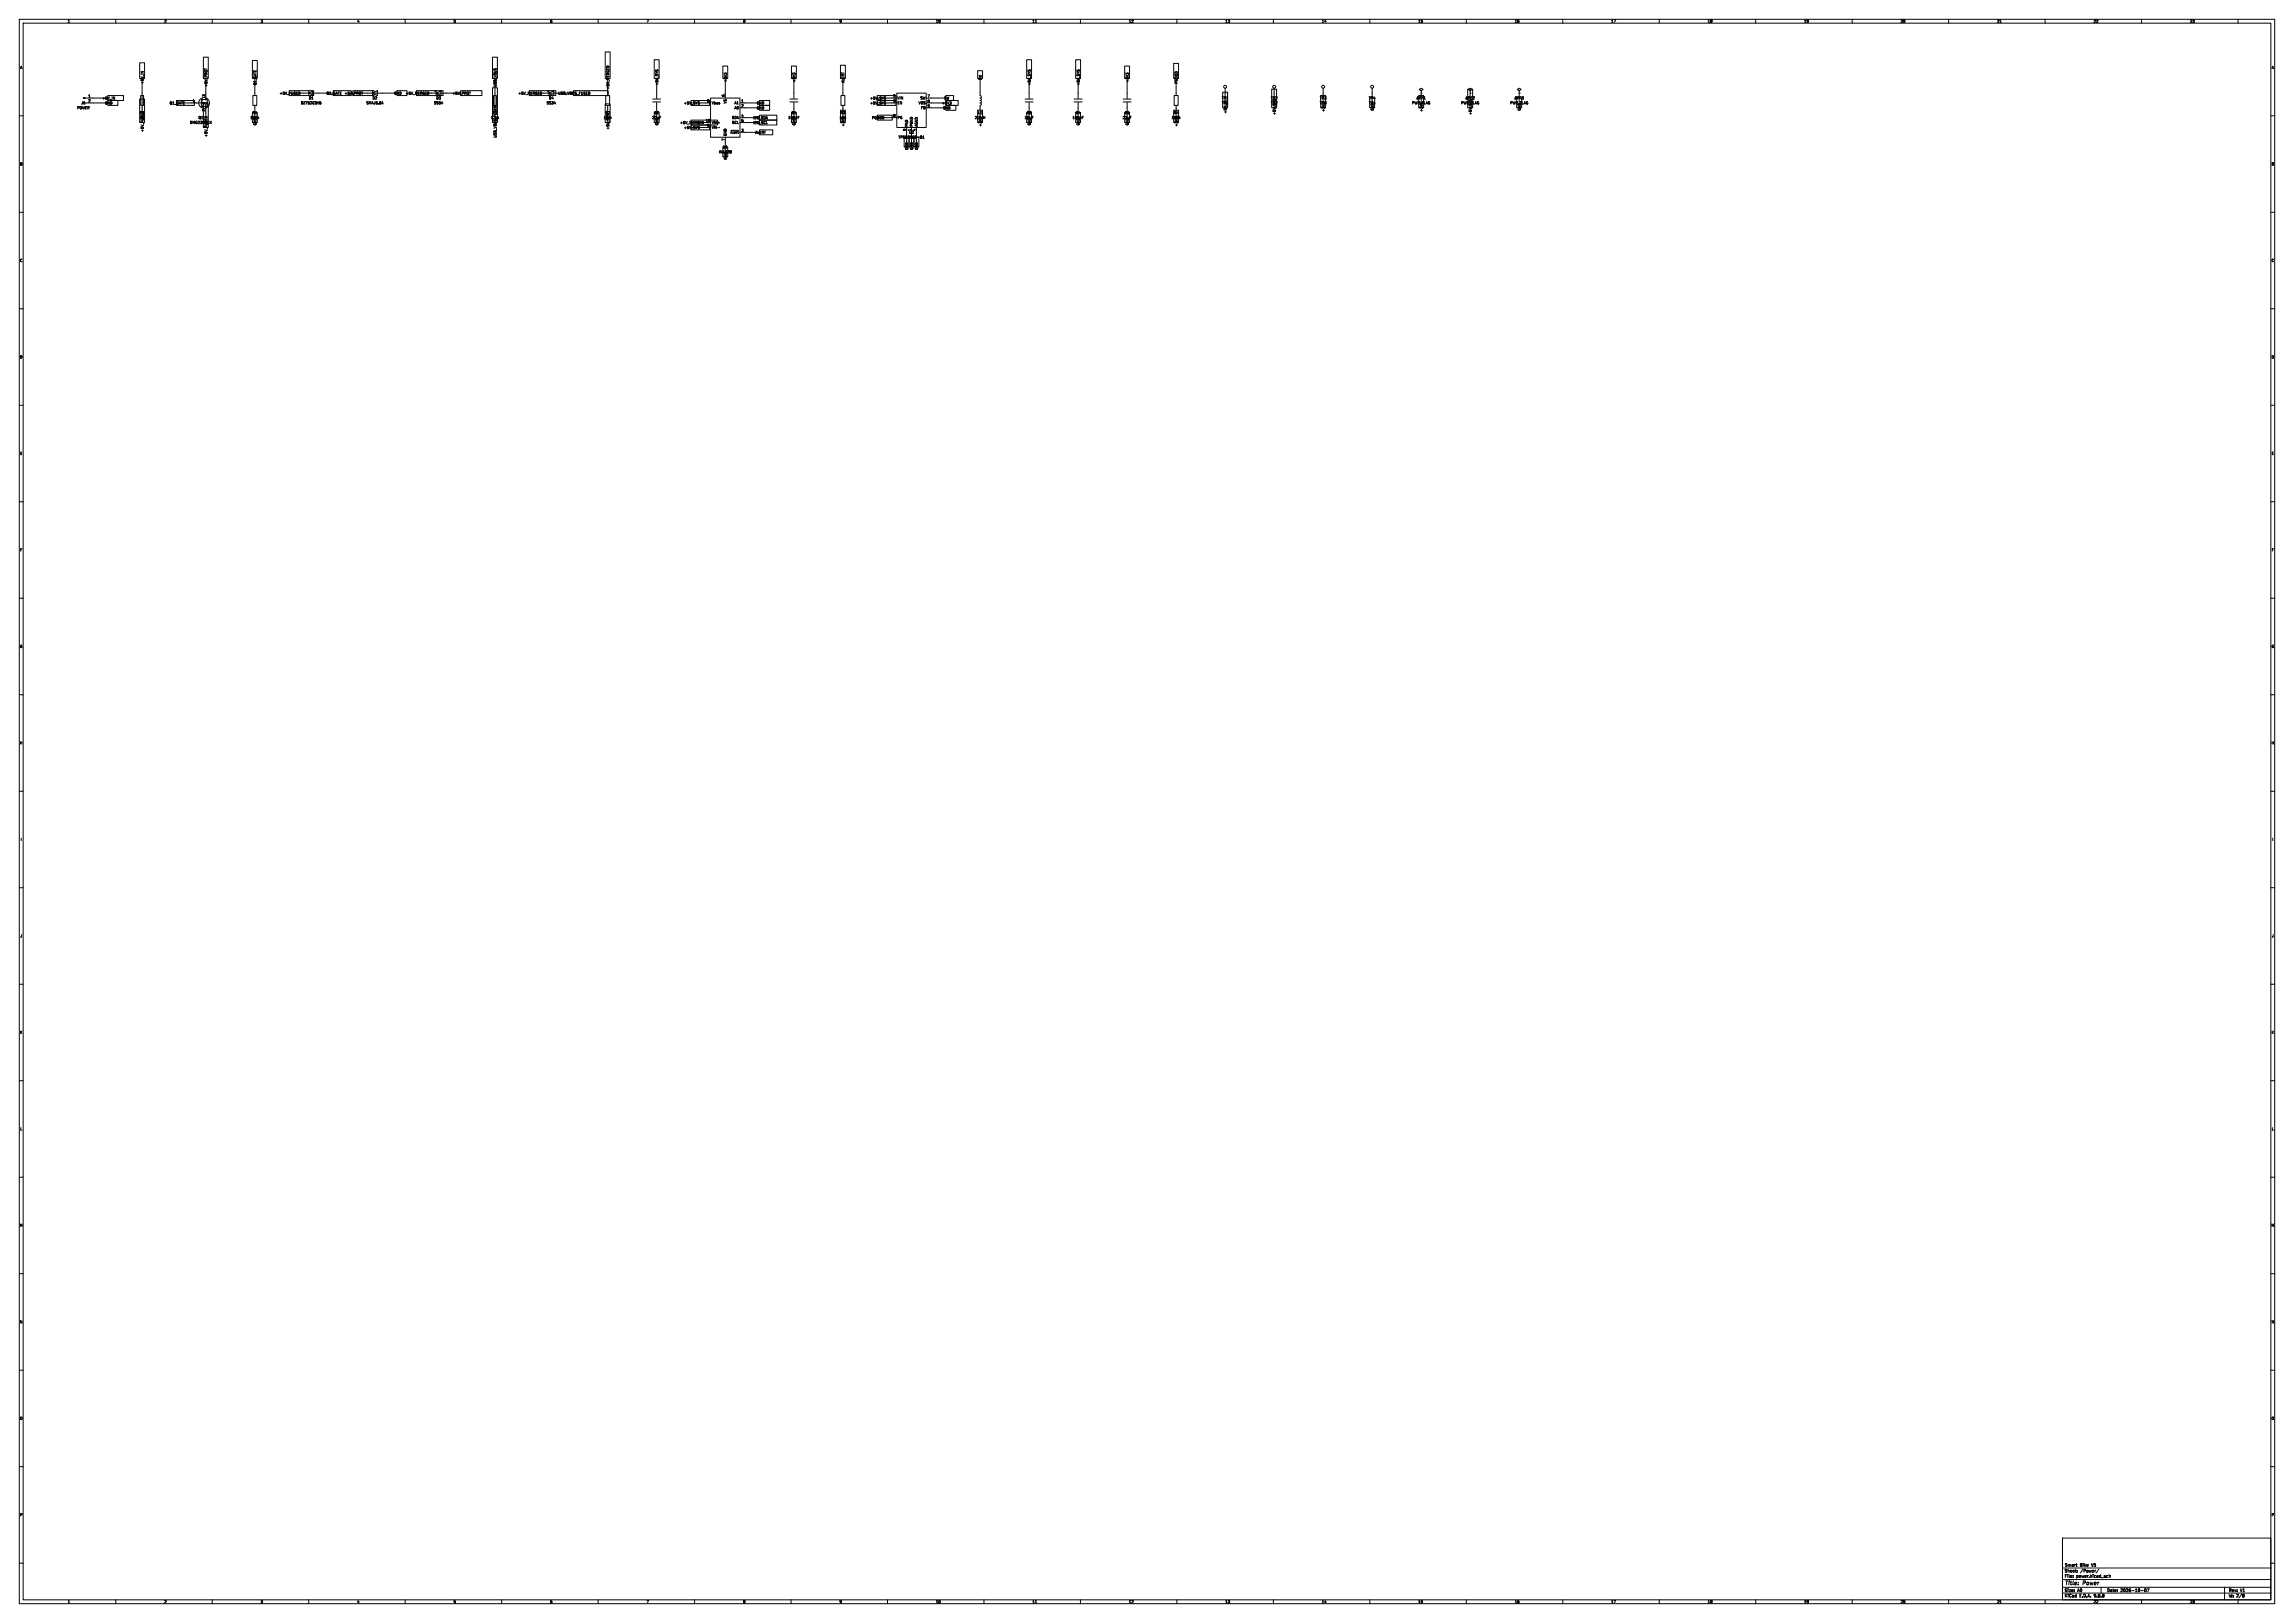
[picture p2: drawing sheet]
<svg xmlns="http://www.w3.org/2000/svg" width="1189mm" height="841mm" viewBox="0 0 1189 841" stroke-linecap="round" stroke-linejoin="round" font-family="sans-serif">
<defs><g id="words">
<g font-size="2.8">
<text x="1070" y="822">Title:</text>
<text x="1080" y="822">Power</text>
</g>
<g font-size="2.1">
<text x="1070" y="815">Sheet:</text>
<text x="1070" y="812">Smart</text>
<text x="1078" y="815">/Power/</text>
<text x="1078" y="812">Bike</text>
<text x="1085" y="812">V5</text>
<text x="1070" y="818">File:</text>
<text x="1076" y="818">power.kicad_sch</text>
<text x="1070" y="828">KiCad</text>
<text x="1070" y="825">Size:</text>
<text x="1077" y="825">A0</text>
<text x="1078" y="828">E.D.A.</text>
<text x="1085" y="828">9.0.8</text>
<text x="1092" y="825">Date:</text>
<text x="1099" y="825">2026-10-07</text>
<text x="1155" y="825">Rev:</text>
<text x="1155" y="828">Id:</text>
<text x="1159" y="828">2/8</text>
<text x="1161" y="825">V1</text>
</g>
<g font-size="1.8">
<text x="35" y="12">1</text>
<text x="85" y="12">2</text>
<text x="135" y="12">3</text>
<text x="185" y="12">4</text>
<text x="235" y="12">5</text>
<text x="285" y="12">6</text>
<text x="335" y="12">7</text>
<text x="385" y="12">8</text>
<text x="435" y="12">9</text>
<text x="485" y="12">10</text>
<text x="535" y="12">11</text>
<text x="585" y="12">12</text>
<text x="635" y="12">13</text>
<text x="685" y="12">14</text>
<text x="735" y="12">15</text>
<text x="785" y="12">16</text>
<text x="835" y="12">17</text>
<text x="885" y="12">18</text>
<text x="935" y="12">19</text>
<text x="985" y="12">20</text>
<text x="1035" y="12">21</text>
<text x="1085" y="12">22</text>
<text x="1135" y="12">23</text>
<text x="10" y="36">A</text>
<text x="1177" y="36">A</text>
<text x="509" y="42" transform="rotate(-90 509 42)">SW</text>
<text x="75" y="44" transform="rotate(-90 75 44)">+5V_IN</text>
<text x="108" y="45" transform="rotate(-90 108 45)">+5V_PROT</text>
<text x="133" y="44" transform="rotate(-90 133 44)">Q1_GATE</text>
<text x="257" y="45" transform="rotate(-90 257 45)">USB_VBUS</text>
<text x="316" y="46" transform="rotate(-90 316 46)">+5V_MERGED</text>
<text x="341" y="44" transform="rotate(-90 341 44)">+5V_SYS</text>
<text x="377" y="43" transform="rotate(-90 377 43)">+3V3</text>
<text x="412" y="43" transform="rotate(-90 412 43)">+3V3</text>
<text x="438" y="43" transform="rotate(-90 438 43)">ALERT</text>
<text x="534" y="44" transform="rotate(-90 534 44)">+5V_SYS</text>
<text x="560" y="44" transform="rotate(-90 560 44)">+5V_SYS</text>
<text x="585" y="43" transform="rotate(-90 585 43)">+3V3</text>
<text x="611" y="44" transform="rotate(-90 611 44)">PGOOD</text>
<text x="46" y="51">1</text>
<text x="46" y="53">2</text>
<text x="53" y="52">+5V_IN</text>
<text x="100" y="53">1</text>
<text x="106" y="50" transform="rotate(-90 106 50)">3</text>
<text x="145" y="49">+5V_FUSED</text>
<text x="160" y="52">D1</text>
<text x="169" y="49">Q1_GATE +5V_PROT</text>
<text x="193" y="52">D2</text>
<text x="204" y="49">GND</text>
<text x="210" y="49">+5V_MERGED</text>
<text x="226" y="52">D3</text>
<text x="234" y="49">+5V_PROT</text>
<text x="268" y="49">+5V_MERGED</text>
<text x="284" y="52">D4</text>
<text x="289" y="49">USB_VBUS_FUSED</text>
<text x="366" y="53">8</text>
<text x="376" y="50" transform="rotate(-90 376 50)">6</text>
<text x="377" y="54" transform="rotate(-90 377 54)">VS</text>
<text x="384" y="53">1</text>
<text x="451" y="52">+5V_SYS</text>
<text x="463" y="51">2</text>
<text x="463" y="53">3</text>
<text x="465" y="52">VIN</text>
<text x="477" y="52">SW</text>
<text x="481" y="51">7</text>
<text x="481" y="53">6</text>
<text x="489" y="52">SW</text>
<text x="633" y="52">TP1</text>
<text x="659" y="52">TP2</text>
<text x="684" y="52">TP3</text>
<text x="709" y="52">TP4</text>
<text x="734" y="52">#PF1</text>
<text x="759" y="52">#PF2</text>
<text x="785" y="52">#PF3</text>
<text x="40" y="57">POWER</text>
<text x="42" y="54">J1</text>
<text x="54" y="54">GND</text>
<text x="72" y="59">F1</text>
<text x="88" y="54">Q1_GATE</text>
<text x="106" y="58" transform="rotate(-90 106 58)">2</text>
<text x="131" y="59">R1</text>
<text x="156" y="54">BZT52C5V6</text>
<text x="190" y="54">SMAJ5.0A</text>
<text x="225" y="54">SS54</text>
<text x="255" y="59">F2</text>
<text x="283" y="54">SS34</text>
<text x="314" y="59">R2</text>
<text x="339" y="59">C2</text>
<text x="354" y="54">+5V_SYS</text>
<text x="369" y="54">Vbus</text>
<text x="381" y="54">A1</text>
<text x="381" y="57">A0</text>
<text x="384" y="56">2</text>
<text x="392" y="54">GND</text>
<text x="392" y="57">GND</text>
<text x="410" y="59">C1</text>
<text x="436" y="59">R3</text>
<text x="451" y="54">+5V_SYS</text>
<text x="465" y="54">EN</text>
<text x="476" y="54">VOS</text>
<text x="477" y="57">FB</text>
<text x="481" y="56">5</text>
<text x="488" y="54">+3V3</text>
<text x="489" y="57">GND</text>
<text x="507" y="59">L1</text>
<text x="532" y="59">C3</text>
<text x="557" y="59">C4</text>
<text x="583" y="59">C5</text>
<text x="608" y="59">R4</text>
<text x="633" y="54">TP1</text>
<text x="636" y="59" transform="rotate(-90 636 59)">+5V_IN</text>
<text x="659" y="54">TP2</text>
<text x="661" y="60" transform="rotate(-90 661 60)">+5V_SYS</text>
<text x="684" y="54">TP3</text>
<text x="687" y="58" transform="rotate(-90 687 58)">+3V3</text>
<text x="709" y="54">TP4</text>
<text x="712" y="57" transform="rotate(-90 712 57)">GND</text>
<text x="732" y="54">PWR_FLAG</text>
<text x="738" y="58" transform="rotate(-90 738 58)">+3V3</text>
<text x="757" y="54">PWR_FLAG</text>
<text x="763" y="60" transform="rotate(-90 763 60)">+5V_SYS</text>
<text x="783" y="54">PWR_FLAG</text>
<text x="788" y="57" transform="rotate(-90 788 57)">GND</text>
<text x="72" y="62">3A</text>
<text x="98" y="64">DMG2305UX</text>
<text x="103" y="62">Q1</text>
<text x="130" y="62">100k</text>
<text x="133" y="65" transform="rotate(-90 133 65)">GND</text>
<text x="254" y="62">1.1A</text>
<text x="313" y="62">10m</text>
<text x="338" y="62">22uF</text>
<text x="341" y="65" transform="rotate(-90 341 65)">GND</text>
<text x="352" y="64">+5V_MERGED</text>
<text x="366" y="63">10</text>
<text x="366" y="66">9</text>
<text x="369" y="64">Vin+</text>
<text x="379" y="62">SDA</text>
<text x="379" y="64">SCL</text>
<text x="384" y="61">4</text>
<text x="384" y="63">5</text>
<text x="390" y="62">I2C_SDA</text>
<text x="390" y="64">I2C_SCL</text>
<text x="408" y="62">100nF</text>
<text x="412" y="65" transform="rotate(-90 412 65)">GND</text>
<text x="435" y="62">10k</text>
<text x="438" y="66" transform="rotate(-90 438 66)">+3V3</text>
<text x="452" y="62">PGOOD</text>
<text x="463" y="61">8</text>
<text x="465" y="62">PG</text>
<text x="471" y="66" transform="rotate(-90 471 66)">PAD</text>
<text x="473" y="66" transform="rotate(-90 473 66)">PGND</text>
<text x="476" y="66" transform="rotate(-90 476 66)">AGND</text>
<text x="505" y="62">2.2uH</text>
<text x="509" y="66" transform="rotate(-90 509 66)">+3V3</text>
<text x="531" y="62">10uF</text>
<text x="534" y="65" transform="rotate(-90 534 65)">GND</text>
<text x="556" y="62">100nF</text>
<text x="560" y="65" transform="rotate(-90 560 65)">GND</text>
<text x="582" y="62">22uF</text>
<text x="585" y="65" transform="rotate(-90 585 65)">GND</text>
<text x="607" y="62">100k</text>
<text x="611" y="66" transform="rotate(-90 611 66)">+3V3</text>
<text x="75" y="69" transform="rotate(-90 75 69)">+5V_FUSED</text>
<text x="108" y="71" transform="rotate(-90 108 71)">+5V_FUSED</text>
<text x="257" y="71" transform="rotate(-90 257 71)">USB_VBUS_FUSED</text>
<text x="316" y="67" transform="rotate(-90 316 67)">+5V_SYS</text>
<text x="354" y="67">+5V_SYS</text>
<text x="369" y="67">Vin-</text>
<text x="377" y="71" transform="rotate(-90 377 71)">GND</text>
<text x="378" y="69">~{Alert}</text>
<text x="384" y="68">3</text>
<text x="391" y="70">ALERT</text>
<text x="466" y="72">TPS62162-Q1</text>
<text x="470" y="68" transform="rotate(-90 470 68)">9</text>
<text x="471" y="69">U2</text>
<text x="472" y="68" transform="rotate(-90 472 68)">1</text>
<text x="475" y="68" transform="rotate(-90 475 68)">4</text>
<text x="375" y="77">U1</text>
<text x="376" y="73" transform="rotate(-90 376 73)">7</text>
<text x="471" y="78" transform="rotate(-90 471 78)">GND</text>
<text x="473" y="78" transform="rotate(-90 473 78)">GND</text>
<text x="476" y="78" transform="rotate(-90 476 78)">GND</text>
<text x="372" y="80">INA228</text>
<text x="377" y="83" transform="rotate(-90 377 83)">GND</text>
<text x="10" y="86">B</text>
<text x="1177" y="86">B</text>
<text x="10" y="136">C</text>
<text x="1177" y="136">C</text>
<text x="10" y="186">D</text>
<text x="1177" y="186">D</text>
<text x="10" y="236">E</text>
<text x="1177" y="236">E</text>
<text x="10" y="286">F</text>
<text x="1177" y="286">F</text>
<text x="10" y="336">G</text>
<text x="1177" y="336">G</text>
<text x="10" y="386">H</text>
<text x="1177" y="386">H</text>
<text x="11" y="436">I</text>
<text x="1178" y="436">I</text>
<text x="10" y="486">J</text>
<text x="1177" y="486">J</text>
<text x="10" y="536">K</text>
<text x="1177" y="536">K</text>
<text x="10" y="586">L</text>
<text x="1177" y="586">L</text>
<text x="10" y="636">M</text>
<text x="1177" y="636">M</text>
<text x="10" y="686">N</text>
<text x="1177" y="686">N</text>
<text x="10" y="736">O</text>
<text x="1177" y="736">O</text>
<text x="10" y="786">P</text>
<text x="1177" y="786">P</text>
<text x="35" y="831">1</text>
<text x="85" y="831">2</text>
<text x="135" y="831">3</text>
<text x="185" y="831">4</text>
<text x="235" y="831">5</text>
<text x="285" y="831">6</text>
<text x="335" y="831">7</text>
<text x="385" y="831">8</text>
<text x="435" y="831">9</text>
<text x="485" y="831">10</text>
<text x="535" y="831">11</text>
<text x="585" y="831">12</text>
<text x="635" y="831">13</text>
<text x="685" y="831">14</text>
<text x="735" y="831">15</text>
<text x="785" y="831">16</text>
<text x="835" y="831">17</text>
<text x="885" y="831">18</text>
<text x="935" y="831">19</text>
<text x="985" y="831">20</text>
<text x="1035" y="831">21</text>
<text x="1085" y="831">22</text>
<text x="1135" y="831">23</text>
</g>
</g></defs>
<g fill="none" stroke="#000" stroke-width=".52">
<path d="M10 10h1169v821h-1169zM12 12h1165v817h-1165zM60 10v2M110 10v2M160 10v2M210 10v2M260 10v2M310 10v2M360 10v2M410 10v2M460 10v2M510 10v2"/>
<path d="M537 12h.1M560 10v2M610 10v2M660 10v2M710 10v2M760 10v2M810 10v2M860 10v2M910 10v2M960 10v2M1010 10v2M1037 12h.1"/>
<path d="M1060 10v2M1110 10v2M1160 10v2M72 33h3v8h-3zM73 37h1l-1 1M105 30h3v11h-3zM131 31h2v10h-2zM255 30h3v11h-3zM314 27h2v14h-2zM339 31h3v10h-3zM375 34h2v7h-2zM377 38h-2v1"/>
<path d="M410 34h3v7h-3zM411 38v1M411 38h.1M411 38h1M412 38h.1M436 34h2v7h-2zM507 37h2v4h-2zM532 31h3v10h-3zM558 31h2v10h-2zM583 34h2v7h-2zM584 38v1M584 38h1"/>
<path d="M584 38h.1M585 38h.1M608 33h3v8h-3zM44 53h12M44 51h12M56 52h5v3h-5zM56 50h8v2h-8zM59 50v1v-1M72 51h3v12h-3zM73 50h1v5h-1zM74 41v22M91 52h10v3h-10z"/>
<path d="M91 53h13M104 51v4M105 52h2v3h-2M105 53h2v13M105 51v1M105 53v1M105 55v1M105 54h3v12h-3zM107 41v11M107 53h1l-1 1zM107 54h1M131 58h2v5h-2z"/>
<path d="M131 50h2v5h-2zM132 41v9M132 55v8M150 47h12v3h-12zM150 48h23M155 48v1M160 48l3-1v3zM161 47h-1v3M166 53h.1M166 53v1M173 47h9v3h-9zM183 47h11v3h-11z"/>
<path d="M183 48h23M193 48l3-1v3zM193 47v3M206 47h5v3h-5zM216 47h14v3h-14zM216 48h23M225 48v-1h1v3h1v-1M226 48l3-1v3zM239 47h11v3h-11zM255 45h3v18h-3zM256 50h1v5h-1zM257 41v14"/>
<path d="M257 56v7M274 47h14v3h-14zM274 48h23M284 48v-1v3h1v-1M284 48l3-1v3zM297 47h18v3h-18zM314 54h2v9h-2zM314 50h2v5h-2zM315 41v9M315 55v8M338 51h4M338 53h4"/>
<path d="M339 58h3v5h-3zM340 41v10M340 53v10M358 52h10v3h-10zM358 53h10M368 51h16v20h-16zM376 41v10M384 53h10M384 56h10M394 52h5v3h-5zM394 60h9v2h-9zM394 55h5v2h-5z"/>
<path d="M409 51h5M409 53h5M410 58h3v5h-3zM411 41v10M411 53v10M436 57h2v6h-2zM436 50h2v5h-2zM437 41v9M437 55v8M455 60h7v2h-7zM455 52h9v3h-9zM455 50h9v2h-9z"/>
<path d="M455 53h10M455 51h10M465 48h15v18h-15zM480 53h10M480 51h10M480 56h10M490 50h4v2h-4zM490 52h7v3h-7zM490 55h5v2h-5zM492 53h1M493 53h.1M493 54h.1"/>
<path d="M493 53v1M507 57h2v6h-2zM508 41v9h1l-1 1h1l-1 1 1 1h-1l1 1-1 1v8M531 51h4M531 53h4M532 58h3v5h-3zM533 41v10M533 53v10M557 51h4M557 53h4M558 58h2v5h-2zM559 41v10"/>
<path d="M559 53v10M582 51h4M582 53h4M583 58h2v5h-2zM584 41v10M584 53v10M608 57h3v6h-3zM609 50h2v5h-2zM610 41v9M610 55v8M634 48h2v8h-2zM635 46v10"/>
<path d="M659 46h3v10h-3zM660 46v10M685 49h2v7h-2zM686 46v10M710 51h2v5h-2zM711 46v10M735 49h3v7h-3zM737 47l1-1h-1h-1l1 1v1M737 48h.1M737 48v8M738 51h1M761 46h2v10h-2z"/>
<path d="M762 47l1-1h-1h-1l1 1v1M762 48h.1M762 48v8M786 51h3v5h-3zM787 47l1-1h-1h-1l1 1v1M787 48h.1M787 48v8M10 60h2M106 60h1M109 63l1 1M110 63l-1 1M134 61v1"/>
<path d="M134 61h.1M358 62h14v3h-14zM358 65h10v2h-10zM358 63h10M358 66h10M372 64h1M372 66h1M375 76h2v5h-2zM376 71v10M379 68h4M379 78h.1M379 78v1"/>
<path d="M379 79h.1M384 61h10M384 63h10M384 69h10M394 67h7v3h-7zM394 62h9v3h-9zM414 61h.1M414 60h.1M455 61h10M469 71h2v5h-2zM470 66v10M471 71h3v5h-3z"/>
<path d="M472 66v10M474 71h2v5h-2zM475 66v10M477 72h.1M477 70v1M477 71h.1M477 70h.1M477 70l1 1-1 1M477 71l1 1M478 72h.1M478 71l1-1v2M478 72h1"/>
<path d="M510 61h.1M510 60v2M561 61h.1M561 60h1M611 61l1 1M612 61h-1M1177 60h2M10 110h2M1177 110h2M10 160h2M1177 160h2M10 210h2"/>
<path d="M1177 210h2M10 260h2M1177 260h2M10 310h2M1177 310h2M10 360h2M1177 360h2M10 410h2M1177 410h2M10 460h2M1177 460h2M10 510h2"/>
<path d="M1177 510h2M10 560h2M1177 560h2M10 610h2M1177 610h2M10 660h2M1177 660h2M10 710h2M1177 710h2M10 760h2M1177 760h2M1069 797h108v32h-108z"/>
<path d="M10 810h2M1069 818h108M1069 812h108M1075 817h.1M1075 816l-1 1M1076 811h1M1076 812h1M1077 814h.1M1077 815h.1M1084 810v2M1086 814h.1M1088 813l-1 2"/>
<path d="M1092 816h1M1093 817h-1M1093 817l1-1v1M1093 816v1M1177 810h2M60 829v2M110 829v2M160 829v2M210 829v2M260 829v2M310 829v2M360 829v2"/>
<path d="M410 829v2M460 829v2M510 829v2M537 831h.1M560 829v2M610 829v2M660 829v2M710 829v2M760 829v2M810 829v2M860 829v2M910 829v2"/>
<path d="M960 829v2M1010 829v2M1037 831h.1M1060 829v2M1069 825h108M1069 822h108M1089 822v3M1110 824h1M1110 829v2M1112 825h.1M1112 823v1v1M1112 823h.1"/>
<path d="M1112 823v2M1113 823h1l-1 2M1153 822v7M1160 829v2M1163 826h.1M1163 827h.1M1163 827v1M1163 826v1"/>
<circle cx="106" cy="53" r="2.8"/>
<circle cx="635" cy="45" r=".8"/>
<circle cx="660" cy="45" r=".8"/>
<circle cx="686" cy="45" r=".8"/>
<circle cx="711" cy="45" r=".8"/>
</g>
<g fill="#000" stroke="#000" stroke-width=".52">
<path d="M43 51h1zM105 53h1l-1 1z"/>
<circle cx="107" cy="52" r=".3"/>
<circle cx="107" cy="55" r=".3"/>
</g>
<use href="#words"/>
</svg>
